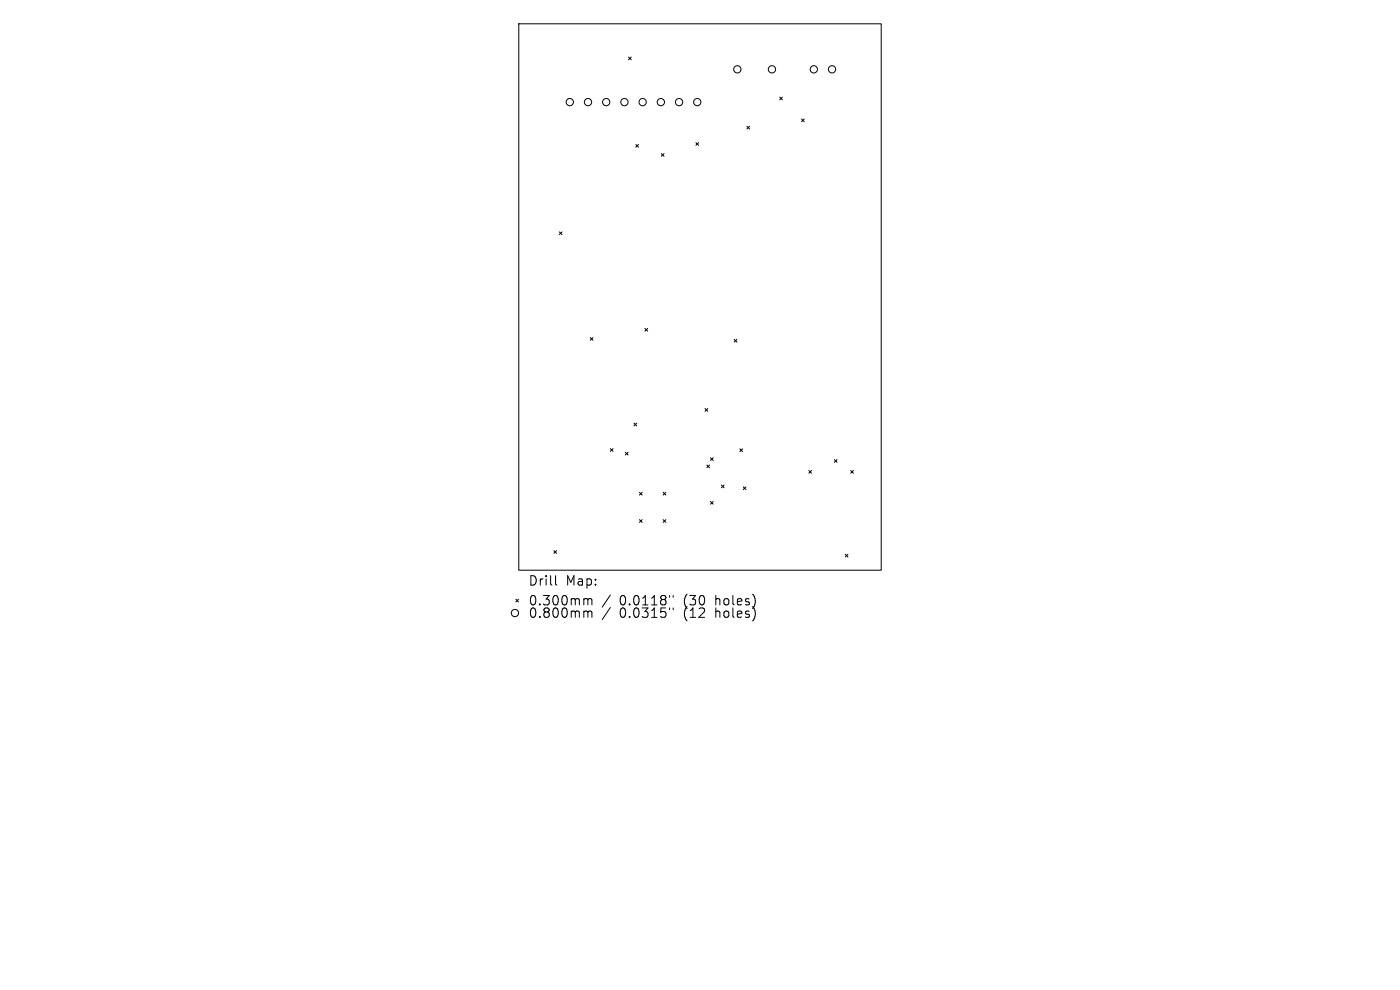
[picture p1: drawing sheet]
<svg xmlns="http://www.w3.org/2000/svg" width="297mm" height="210mm" viewBox="0 0 297 210" stroke-linecap="round" stroke-linejoin="round" font-family="sans-serif">
<defs><g id="words">
<g font-size="2.8">
<text x="112" y="124.5">Drill</text>
<text x="120" y="124.5">Map:</text>
<text x="112" y="128.7">0.300mm</text>
<text x="112" y="131.3">0.800mm</text>
<text x="131.5" y="128.7">0.0118&quot;</text>
<text x="131.5" y="131.3">0.0315&quot;</text>
<text x="145.2" y="128.7">(30</text>
<text x="145.2" y="131.3">(12</text>
<text x="152" y="128.7">holes)</text>
<text x="152" y="131.3">holes)</text>
</g>
</g></defs>
<g fill="none" stroke="#000" stroke-width=".21">
<path d="M110.1 5h76.8v116h-76.8zM133.3 12.1l.6 .6M133.9 12.1l-.6 .6M134.9 30.6l.6 .6M135.5 30.6l-.6 .6M140.3 32.6l.6 .6M140.9 32.6l-.6 .6M147.6 30.3l.6 .5M148.2 30.3l-.6 .5M158.4 26.8l.6 .6M159 26.8l-.6 .6M165.4 20.6l.6 .6"/>
<path d="M166 20.6l-.6 .6M170 25.2l.6 .6M170.6 25.2l-.6 .6M118.7 49.2l.5 .6M119.2 49.2l-.5 .6M125.2 71.6l.6 .6M125.8 71.6l-.6 .6M136.8 69.7l.6 .5M137.4 69.7l-.6 .5M155.7 72l.6 .6M156.3 72l-.6 .6M129.5 95.2l.6 .5"/>
<path d="M130.1 95.2l-.6 .5M132.7 95.9l.5 .6M133.2 95.9l-.5 .6M134.5 89.8l.6 .5M135.1 89.8l-.6 .5M149.6 86.7l.5 .5M149.9 98.6l.6 .6M150.1 86.7l-.5 .5M150.5 98.6l-.6 .6M150.7 97.1l.6 .6M151.3 97.1l-.6 .6M157 95.2l.5 .6"/>
<path d="M157.5 95.2l-.5 .6M171.6 99.8l.6 .6M172.2 99.8l-.6 .6M177 97.5l.6 .6M177.6 97.5l-.6 .6M180.5 99.8l.6 .6M181.1 99.8l-.6 .6M117.5 116.8l.6 .6M118.1 116.8l-.6 .6M135.7 104.4l.5 .6M135.7 110.2l.5 .6M136.2 104.4l-.5 .6"/>
<path d="M136.2 110.2l-.5 .6M140.7 104.4l.6 .6M140.7 110.2l.6 .6M141.3 104.4l-.6 .6M141.3 110.2l-.6 .6M150.7 106.4l.6 .6M151.3 106.4l-.6 .6M153 102.9l.6 .6M153.6 102.9l-.6 .6M157.7 103.3l.6 .6M158.3 103.3l-.6 .6M179.3 117.6l.6 .6"/>
<path d="M179.9 117.6l-.6 .6M109.4 127.1l.6 .6M110 127.1l-.6 .6M117.9 122.1v1.7l.2 .3M124.1 127h.3l.3 .3M124.1 129.6h.3l.3 .3M124.7 127.3l.3-.3 .5 .1 .1 1.2M124.7 127.3v1M124.7 129.9v1.1M124.7 129.9l.3-.3 .5 .1 .1 1.3M129.5 126.2l-1.7 2.6M129.5 128.9l-1.7 2.5"/>
<path d="M142 126.3v.4M142 129v.3M142.8 126.3v.4M142.8 129v.3"/>
<circle cx="156.4" cy="14.7" r=".77"/>
<circle cx="163.8" cy="14.7" r=".77"/>
<circle cx="172.6" cy="14.7" r=".77"/>
<circle cx="176.5" cy="14.7" r=".77"/>
<circle cx="120.9" cy="21.7" r=".77"/>
<circle cx="124.7" cy="21.7" r=".77"/>
<circle cx="128.6" cy="21.7" r=".77"/>
<circle cx="132.5" cy="21.7" r=".77"/>
<circle cx="136.3" cy="21.7" r=".77"/>
<circle cx="140.2" cy="21.7" r=".77"/>
<circle cx="144.1" cy="21.7" r=".77"/>
<circle cx="147.9" cy="21.7" r=".77"/>
<circle cx="109.2" cy="130" r=".77"/>
</g>
<use href="#words"/>
</svg>
